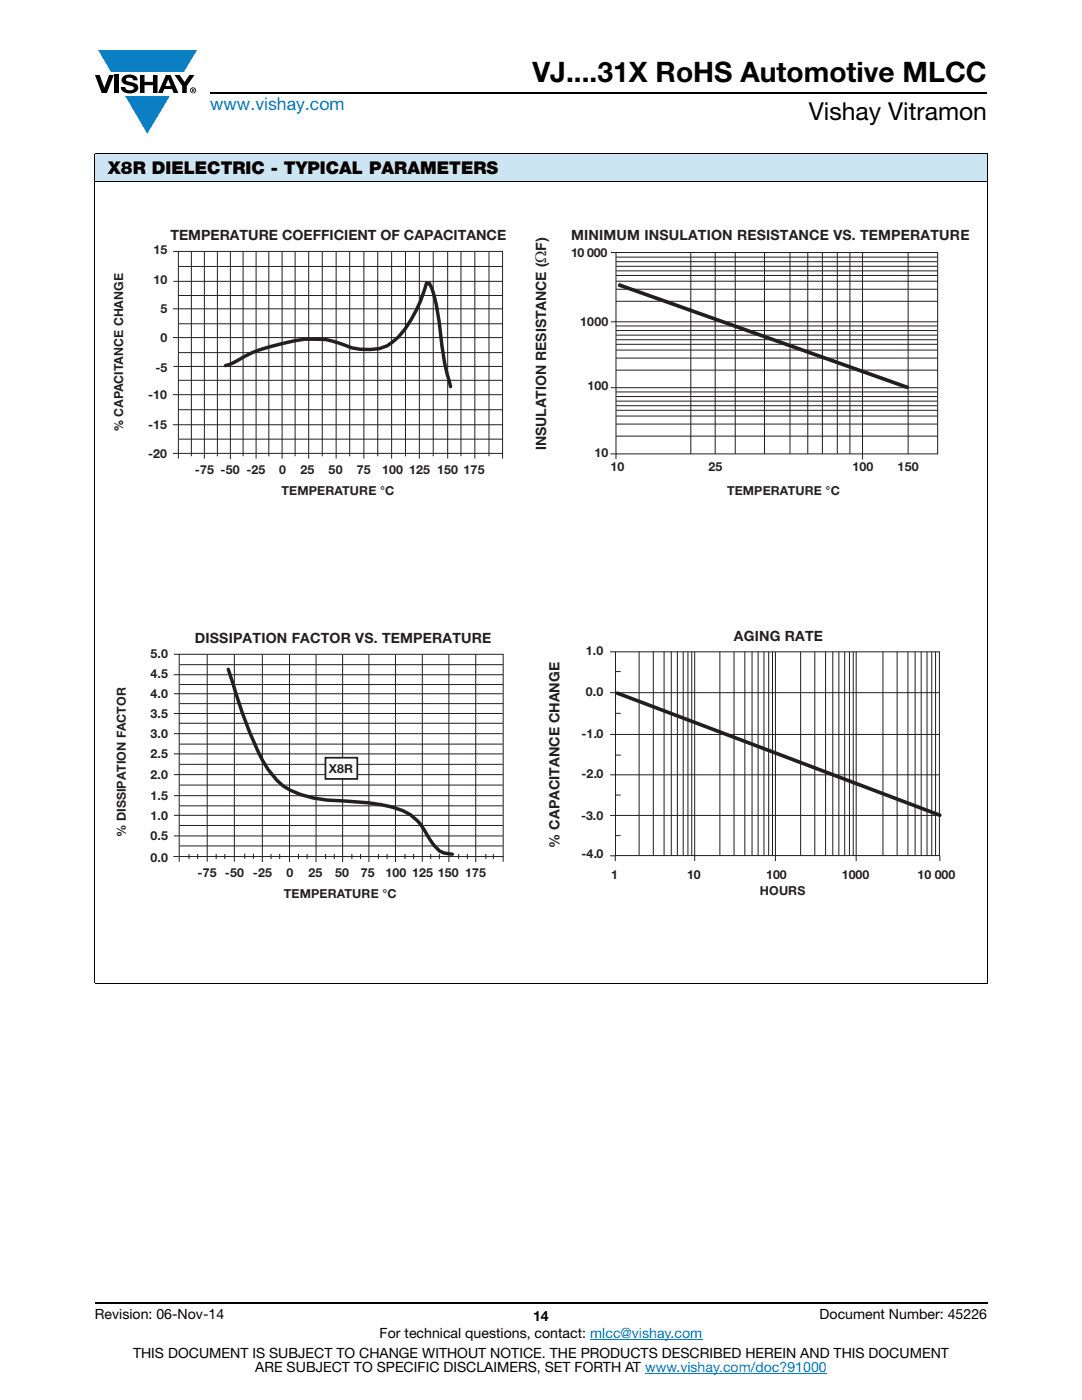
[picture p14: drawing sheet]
<svg xmlns="http://www.w3.org/2000/svg" width="216mm" height="279mm" viewBox="0 0 216 279" stroke-linecap="round" stroke-linejoin="round" font-family="sans-serif">
<defs><g id="words">
<text font-size="5.6" x="106.3" y="16.4">VJ....31X RoHS Automotive MLCC</text>
<text font-size="4.9" x="161.4" y="24">Vishay Vitramon</text>
<text font-size="3.5" fill="#007ec4" x="42" y="21.9">www.vishay.com</text>
<text font-size="3.5" x="21.5" y="34.8">X8R DIELECTRIC - TYPICAL PARAMETERS</text>
<g font-size="2.8" fill="#231f20">
<text x="34" y="47.9">TEMPERATURE COEFFICIENT OF CAPACITANCE</text>
<text x="114" y="48">MINIMUM INSULATION RESISTANCE VS. TEMPERATURE</text>
<text x="38.9" y="128.3">DISSIPATION FACTOR VS. TEMPERATURE</text>
<text x="146.4" y="128">AGING RATE</text>
<text x="111.7" y="169.2" transform="rotate(-90 111.7 169.2)">% CAPACITANCE CHANGE</text>
</g>
<text font-size="2.8" fill="#221e1f" x="109" y="89.9" transform="rotate(-90 109 89.9)">INSULATION RESISTANCE (ΩF)</text>
<g font-size="2.8">
<text x="18.9" y="263.3">Revision: 06-Nov-14</text>
<text x="106.4" y="263.6">14</text>
<text x="163.6" y="263.3">Document Number: 45226</text>
<text x="75.8" y="267.1">For technical questions, contact: mlcc@vishay.com</text>
<text x="26.5" y="271">THIS DOCUMENT IS SUBJECT TO CHANGE WITHOUT NOTICE. THE PRODUCTS DESCRIBED HEREIN AND THIS DOCUMENT</text>
<text x="50.9" y="273.8">ARE SUBJECT TO SPECIFIC DISCLAIMERS, SET FORTH AT www.vishay.com/doc?91000</text>
</g>
<g font-size="2.5" fill="#231f20">
<text x="30.6" y="50.8">15</text>
<text x="114" y="51.3">10 000</text>
<text x="30.6" y="56.7">10</text>
<text x="32" y="62.5">5</text>
<text x="115.8" y="65">1000</text>
<text x="32" y="68.2">0</text>
<text x="31" y="74.2">-5</text>
<text x="117.2" y="77.7">100</text>
<text x="29.5" y="79.5">-10</text>
<text x="24.6" y="86.1" transform="rotate(-90 24.6 86.1)">% CAPACITANCE CHANGE</text>
<text x="29.5" y="85.5">-15</text>
<text x="29.5" y="91.4">-20</text>
<text x="38.9" y="94.5">-75 -50 -25</text>
<text x="55.7" y="94.5">0</text>
<text x="59.9" y="94.5">25</text>
<text x="65.6" y="94.5">50</text>
<text x="71.2" y="94.5">75</text>
<text x="76.2" y="94.5">100 125</text>
<text x="87.2" y="94.5">150 175</text>
<text x="118.6" y="91.1">10</text>
<text x="121.8" y="94">10</text>
<text x="141.4" y="94">25</text>
<text x="170.1" y="94">100</text>
<text x="179.1" y="94">150</text>
<text x="56.2" y="98.8">TEMPERATURE °C</text>
<text x="145.1" y="98.7">TEMPERATURE °C</text>
<text x="30" y="131.3">5.0</text>
<text x="116.9" y="130.8">1.0</text>
<text x="30" y="135.4">4.5</text>
<text x="30" y="143.3">3.5</text>
<text x="30" y="139.2">4.0</text>
<text x="116.9" y="139">0.0</text>
<text x="30" y="147.4">3.0</text>
<text x="116" y="147.4">-1.0</text>
<text x="30" y="155.4">2.0</text>
<text x="30" y="151.4">2.5</text>
<text x="65.6" y="154.2">X8R</text>
<text x="116" y="155.4">-2.0</text>
<text x="30" y="159.7">1.5</text>
<text x="25.1" y="167" transform="rotate(-90 25.1 167)">% DISSIPATION FACTOR</text>
<text x="30" y="167.7">0.5</text>
<text x="30" y="163.6">1.0</text>
<text x="115.9" y="163.6">-3.0</text>
<text x="30" y="172">0.0</text>
<text x="116" y="171.3">-4.0</text>
<text x="39.4" y="174.9">-75 -50</text>
<text x="50.5" y="174.9">-25</text>
<text x="56.6" y="179.2">TEMPERATURE °C</text>
<text x="57.2" y="174.9">0</text>
<text x="61.6" y="174.9">25</text>
<text x="66.9" y="174.9">50</text>
<text x="72" y="174.9">75</text>
<text x="76.9" y="174.9">100 125</text>
<text x="87.4" y="174.9">150 175</text>
<text x="151.6" y="178.7">HOURS</text>
</g>
<g font-size="2.5" fill="#221e1f">
<text x="122" y="175.4">1</text>
<text x="137.1" y="175.4">10</text>
<text x="152.9" y="175.4">100</text>
<text x="168" y="175.4">1000</text>
<text x="183.1" y="175.4">10 000</text>
</g>
</g></defs>
<g fill="#0a7fc3">
<path d="M19.6 10h19.7l-2.6 4.3h-1.1h-13.5z"/>
<path d="M25 19.2h8.9l-4.5 7.5z"/>
</g>
<g fill="#000">
<path d="M18.9 15h1l.9 2.5 1-2.5h.9l-1.4 3.6h-1zM22.9 15h.9v3.6h-.9zM24.6 15.3a2.1 2.1 0 0 1 2.8 .3l.1 .4h-.9a.79 .79 0 0 0-.7-.5 .79 .79 0 0 0-.8 .4l.3 .3 1 .2a1.08 1.08 0 0 1 1.2 1 1.08 1.08 0 0 1-1.1 1.2 1.73 1.73 0 0 1-2.4-1.2h.9a.96 .96 0 0 0 .8 .6 .96 .96 0 0 0 .9-.4 1.31 1.31 0 0 0-1.2-.6 1.03 1.03 0 0 1-1.1-.6 1.03 1.03 0 0 1 .2-1.1zM27.9 15h.9v1.3h1.7v-1.3h.9v3.6h-.9v-1.6h-1.7v1.6h-.9zM34.8 15h1.1l.9 1.4 1-1.4h1l-1.5 2.2v1.4h-.9v-1.4z"/>
<path d="M33.6 15.9l.5 1.3h-1.1zM33.1 15l-1.6 3.6h1l.3-.8h1.5l.3 .8h1l-1.6-3.6z"/>
<path d="M38.4 17.8h.2v.2h-.2zM38.3 17.7v.7h.1v-.3l.4 .3-.2-.3 .2-.2-.1-.2z"/>
<path d="M38.1 18a.46 .46 0 0 1 .9 0 .46 .46 0 0 1-.9 0zM37.9 18a.6 .6 0 0 0 1.2 0 .6 .6 0 0 0-1.2 0z"/>
</g>
<path d="M42 18.6h155M18.9 260h178.1" fill="none" stroke="#000" stroke-width=".36"/>
<path d="M117.8 267.3h22.3M128.7 274h36.3" fill="none" stroke="#007ec4" stroke-width=".2"/>
<path d="M18.9 30.7h178.1v5.5h-178.1z" fill="#cce5f3"/>
<path d="M18.9 30.7h178.1M18.9 36.2h178.1M18.9 30.8v165.3M197 30.8v165.3M18.9 196.2h178.1" fill="none" stroke="#000" stroke-width=".2"/>
<path d="M22.5 45.6h78.5v53.7h-78.5z" fill="#fff"/>
<g fill="none" stroke="#231f20" stroke-width=".2">
<path d="M34.6 50.2h1M34.6 56.1h65.7M35.6 53.2h64.7M35.6 50.2h64.7v40.3h-64.7zM35.6 59h64.7M38.2 50.2v40.9M40.8 50.2v41.3M43.4 50.2v40.9M46 50.2v41.4M48.5 50.2v40.9M51.1 50.2v41.3M53.6 50.2v40.9"/>
<path d="M56.3 50.2v41.3M58.9 50.2v40.9M61.6 50.2v41.3M64.3 50.2v40.9M67.1 50.2v41.3M69.8 50.2v40.9M72.6 50.2v41.3M75.4 50.2v40.9M78.1 50.2v41.3M80.9 50.2v40.9M83.7 50.2v41.3M86.4 50.2v40.9"/>
<path d="M89.3 50.2v41.3M92 50.2v40.9M94.7 50.2v41.3M97.6 50.2v40.9M34.5 78.8h65.8M34.5 67.4h65.8M34.5 61.6h65.8M34.6 73.1h65.7M35.6 75.9h64.7M35.6 70.4h64.7M35.7 64.6h64.6M34.5 84.8h65.8"/>
<path d="M34.5 90.5h1M35.6 90.5v1M35.6 81.8h64.7M35.7 87.6h64.6M100.3 90.5v1"/>
</g>
<path d="M45 73a14.9 14.9 0 0 0 3.9-1.9 40.7 40.7 0 0 1 11.9-3.4h2.2a17.2 17.2 0 0 1 7.2 1.7 11.8 11.8 0 0 0 7.1-.4 18.2 18.2 0 0 0 6.5-8.8l1.3-3.7 .6 .1a26.2 26.2 0 0 1 2.1 8.7 59.6 59.6 0 0 0 2.1 11.9" fill="none" stroke="#231f20" stroke-width=".69"/>
<path d="M106.2 45.6h87.3v53.7h-87.3z" fill="#fff"/>
<g fill="none" stroke="#221e1f" stroke-width=".2">
<path d="M121.9 50.4h1M122.9 57.7h64.2M122.9 56.1h64.2M122.9 55h64.2M122.9 53.1h64.1M122.9 52.2h64.1M122.9 51.3h64.1M122.9 50.4h64.2v40.2h-64.2zM123 54.1h64.1M137.8 50.5v40.1M142.7 50.5v40.1M146.7 50.5v40.1"/>
<path d="M152.5 50.5v40.1M157.6 50.5v40.1M161.2 50.5v40.1M164.1 50.5v40.1M167.1 50.5v40.1M169.6 50.5v40.1M172.1 50.5v40.1M181.2 50.5v40.1M121.9 77.4h65.1M121.9 64.2h65.2M122.9 78.2h64.1M122.9 73.9h64.2"/>
<path d="M122.9 71.5h64.2M122.9 69.9h64.2M122.9 68.7h64.1M122.9 67.8h64.1M122.9 66.9h64.1M122.9 66h64.1M122.9 65.1h64.2M122.9 60.1h64.2M123 79.1h64M121.8 90.6h1.1M122.9 87h64.1M122.9 84.6h64.1"/>
<path d="M122.9 83h64.2M122.9 81.9h64.2M122.9 81h64.1M122.9 80.1h64.1M122.9 90.6v1M172.1 90.6v1.1"/>
</g>
<path d="M123.4 56.8l57.9 20.6" fill="none" stroke="#221e1f" stroke-width=".74" stroke-linecap="butt"/>
<path d="M23 125.2h77.5v54.5h-77.5z" fill="#fff"/>
<g fill="none" stroke="#231f20" stroke-width=".2">
<path d="M34.7 134.7h65.7M34.7 138.5h65.6M34.7 130.6h1.1M35.8 130.6h64.6v40.3h-64.6zM35.8 136.6h64.6M35.8 132.6h64.6M41.3 130.6v41.4M46.8 130.6v41.4M52.4 130.6v41.4M57.8 130.6v41.4M63.1 130.6v41.4M68.4 130.6v41.4"/>
<path d="M73.6 130.6v41.4M78.9 130.6v41.4M84.3 130.6v41.4M89.6 130.6v41.4M94.9 130.6v41.4M34.7 142.4h65.6M34.7 146.4h65.6M34.7 150.5h65.6M34.7 154.6h65.6M34.7 158.8h65.6M35.8 144.3h64.5M35.8 152.5h64.5"/>
<path d="M35.8 156.7h64.5M35.8 148.5h64.5M35.9 140.4h64.5M34.6 170.9h1M34.7 162.7h65.6M34.7 166.8h65.6M35.8 170.9v1.1M35.8 168.8h64.5M35.8 164.7h64.5M35.8 160.8h64.5M37.7 170.4v1.1M39.4 170.4v1.1"/>
<path d="M43.1 170.4v1.1M44.9 170.4v1.1M48.8 170.4v1M50.6 170.4v1M54.1 170.4v1.1M55.8 170.4v1.1M59.6 170.4v1.1M61.3 170.4v1.1M65 170.4v1.1M66.7 170.4v1.1M70.2 170.4v1.1M71.9 170.4v1.1"/>
<path d="M75.5 170.4v1.1M77.2 170.4v1.1M80.8 170.4v1.1M82.5 170.4v1.1M85.9 170.4v1.1M87.7 170.4v1.1M91.5 170.4v1.1M93.3 170.4v1.1M96.9 170.4v1.1M98.4 170.4v1.1M100.4 170.9v1.1"/>
</g>
<path d="M45.6 133.6l2 6.5a67.1 67.1 0 0 0 5.9 13.5 11.2 11.2 0 0 0 6.5 5 38.9 38.9 0 0 0 9.7 1.3 37 37 0 0 1 10.7 1.9 10.6 10.6 0 0 1 5.1 5.3l1 1.4a4 4 0 0 0 3.8 2" fill="none" stroke="#231f20" stroke-width=".69"/>
<path d="M64.9 151.2h6.4v4.3h-6.4z" fill="#fff"/>
<path d="M64.9 151.2h6.4v4.3h-6.4z" fill="none" stroke="#231f20" stroke-width=".35"/>
<path d="M109.3 125.7h81.3v53.5h-81.3z" fill="#fff"/>
<g fill="none" stroke="#221e1f" stroke-width=".2">
<path d="M121.7 130.1h1.2M121.7 138.2h65.7M122.8 134h1M122.8 130.1h64.6v40.6h-64.6zM127.5 130v40.7M130.4 130v40.7M132.5 130v40.7M133.9 130v40.7M135.2 130v40.7M136.3 130.1v40.6M137.3 130.1v40.6M138 130v40.7"/>
<path d="M138.6 130.1v41.7M143.6 130.1v40.6M146.5 130.1v40.6M148.6 130.1v40.6M150.1 130.1v40.6M151.3 130.1v40.6M152.4 130.1v40.6M153.4 130.1v40.6M154.1 130.1v40.6M154.7 130.1v41.8M159.8 130.1v40.6M162.6 130.1v40.6"/>
<path d="M164.7 130.1v40.6M166.2 130.1v40.6M167.4 130.1v40.6M168.6 130.1v40.6M169.5 130.1v40.6M170.3 130.1v40.6M170.8 130.1v41.8M176.2 130.1v40.6M179 130.1v40.6M181.2 130.1v40.6M182.6 130.1v40.6M183.8 130.1v40.6"/>
<path d="M185 130.1v40.6M185.9 130.1v40.6M186.7 130.1v40.7M121.7 154.6h65.7M121.7 146.6h65.7M122.8 158.7h1M122.8 142.4h1M122.8 150.7h1.1M121.7 170.8h1.1M121.7 162.7h65.7M122.8 170.8v1.1M122.8 166.8h1"/>
<path d="M187.5 170.8v1"/>
</g>
<path d="M123.2 138.3l64.3 24.4" fill="none" stroke="#221e1f" stroke-width=".73"/>
<use href="#words"/>
</svg>
